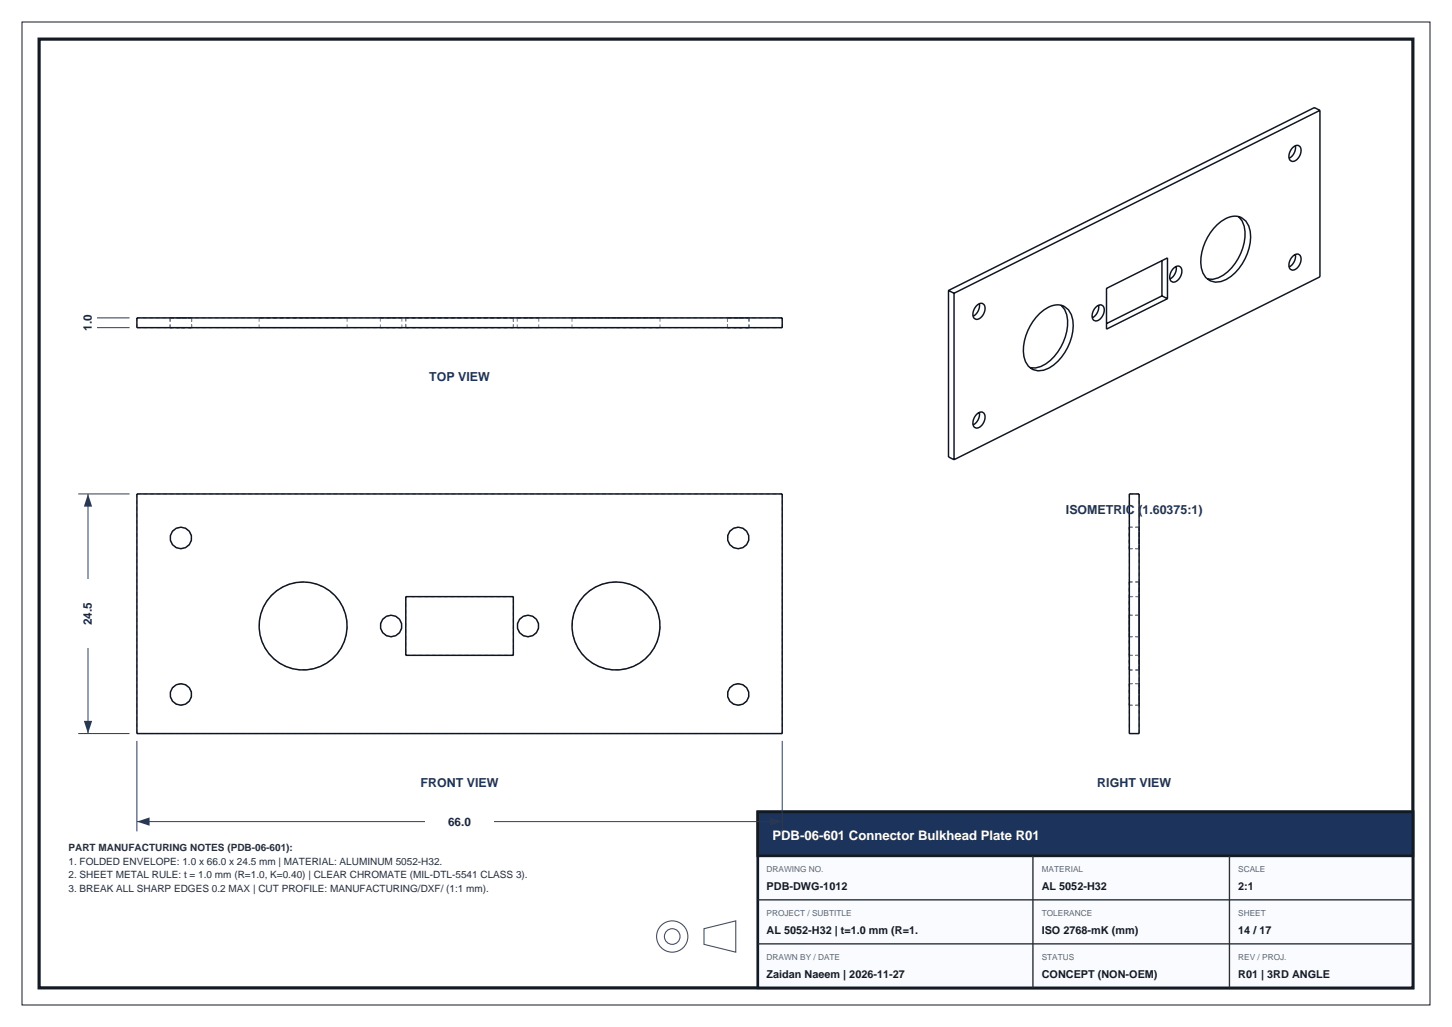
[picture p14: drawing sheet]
<svg xmlns="http://www.w3.org/2000/svg" width="297mm" height="210mm" viewBox="0 0 297 210" stroke-linecap="round" stroke-linejoin="round" font-family="sans-serif">
<defs><g id="words">
<text font-size="2.7" fill="#fff" x="158" y="171.8">PDB-06-601 Connector Bulkhead Plate R01</text>
<g font-size="2.5" fill="#1c335c">
<text x="87.8" y="78">TOP VIEW</text>
<text x="218" y="105">ISOMETRIC (1.60375:1)</text>
<text x="86" y="161">FRONT VIEW</text>
<text x="224.4" y="161">RIGHT VIEW</text>
</g>
<g font-size="2.4" fill="#1a2942">
<text x="18.8" y="67.7" transform="rotate(-90 18.8 67.7)">1.0</text>
<text x="18.8" y="127.8" transform="rotate(-90 18.8 127.8)">24.5</text>
<text x="91.7" y="168.8">66.0</text>
</g>
<g font-size="2.2" fill="#141a24">
<text x="156.8" y="182">PDB-DWG-1012</text>
<text x="213.1" y="182">AL 5052-H32</text>
<text x="253.3" y="182">2:1</text>
<text x="156.8" y="191">AL 5052-H32 | t=1.0 mm (R=1.</text>
<text x="213.1" y="191">ISO 2768-mK (mm)</text>
<text x="253.3" y="191">14 / 17</text>
<text x="156.8" y="200">Zaidan Naeem | 2026-11-27</text>
<text x="213.1" y="200">CONCEPT (NON-OEM)</text>
<text x="253.3" y="200">R01 | 3RD ANGLE</text>
</g>
<g font-size="2" fill="#242e3d">
<text x="14" y="174">PART MANUFACTURING NOTES (PDB-06-601):</text>
<text x="14" y="176.8">1. FOLDED ENVELOPE: 1.0 x 66.0 x 24.5 mm | MATERIAL: ALUMINUM 5052-H32.</text>
<text x="14" y="179.6">2. SHEET METAL RULE: t = 1.0 mm (R=1.0, K=0.40) | CLEAR CHROMATE (MIL-DTL-5541 CLASS 3).</text>
<text x="14" y="182.4">3. BREAK ALL SHARP EDGES 0.2 MAX | CUT PROFILE: MANUFACTURING/DXF/ (1:1 mm).</text>
</g>
<g font-size="1.7" fill="#59667a">
<text x="156.8" y="178.3">DRAWING NO.</text>
<text x="213.1" y="178.3">MATERIAL</text>
<text x="253.3" y="178.3">SCALE</text>
<text x="156.8" y="187.3">PROJECT / SUBTITLE</text>
<text x="213.1" y="187.3">TOLERANCE</text>
<text x="253.3" y="187.3">SHEET</text>
<text x="156.8" y="196.3">DRAWN BY / DATE</text>
<text x="213.1" y="196.3">STATUS</text>
<text x="253.3" y="196.3">REV / PROJ.</text>
</g>
</g></defs>
<path d="M8 8h281v194h-281z" fill="none" stroke="#141a24" stroke-width=".65" stroke-linecap="butt"/>
<path d="M4.5 4.5h288v201h-288z" fill="none" stroke="#141a24" stroke-width=".2"/>
<path d="M155 166h134v36h-134z" fill-rule="evenodd" fill="#fafbfe" stroke="#141a24" stroke-width=".55"/>
<path d="M155 166h134v9h-134z" fill-rule="evenodd" fill="#1c335c" stroke="#141a24" stroke-width=".55"/>
<path d="M211.3 175v27M251.5 175v27M155 193h134M155 184h134" fill="none" stroke="#262e38" stroke-width=".28"/>
<g fill="none" stroke="#404d5c" stroke-width=".22">
<path d="M144 189.9l6.5-1.6v6.4l-6.5-1.6z"/>
<circle cx="137.5" cy="191.5" r="3.2"/>
<circle cx="137.5" cy="191.5" r="1.6"/>
</g>
<g fill="none" stroke="#7a8594" stroke-width=".2" stroke-dasharray=".8 .6" stroke-linecap="butt">
<path d="M28 67h132M28 67v-2M34.8 67h2.2M34.8 65h4.4M34.8 65v2M37 67h2.2M37 65h-2.2M39.2 67h-4.4M39.2 65h-2.2M39.2 65v2M53 67h9M53 65h18"/>
<path d="M53 65v2M62 67h9M62 65h-9M71 67h-18M71 65h-9M71 65v2M77.8 67h2.2M77.8 65h4.4M77.8 65v2M80 67h2.2M80 65h-2.2M82.2 67h-4.4"/>
<path d="M82.2 65h-2.2M82.2 65v2M83 65h22M83 65v2M83 67v-2M83 67h22M105 67h-22M105 65v2M105 65h-22M105.8 67h2.2M105.8 65h4.4M105.8 65v2"/>
<path d="M108 67h2.2M108 65h-2.2M110.2 67h-4.4M110.2 65h-2.2M110.2 65v2M117 67h9M117 65h18M117 65v2M126 67h9M126 65h-9M135 67h-18M135 65h-9"/>
<path d="M135 65v2M148.8 67h2.2M148.8 65h4.4M148.8 65v2M151 67h2.2M151 65h-2.2M153.2 67h-4.4M153.2 65h-2.2M153.2 65v2M160 65h-132M160 67v-2M28 101h132"/>
<path d="M37 107.8a2.2 2.2 0 0 0-2 3 2.2 2.2 0 0 0 3.5 .8 2.2 2.2 0 0 0-.5-3.6l-1-.2M62 119a9 9 0 0 0-8 13.1 9 9 0 0 0 15.3 1.2 9 9 0 0 0-5.9-14.2l-1.4-.1M126 119a9 9 0 0 0-8 13.1 9 9 0 0 0 15.3 1.2 9 9 0 0 0-5.9-14.2l-1.4-.1M151 107.8a2.2 2.2 0 0 0-2 3 2.2 2.2 0 0 0 3.5 .8 2.2 2.2 0 0 0-.5-3.6l-1-.2M160 101v49M231 119v18M231 107.8v4.4M231 112.2v-4.4M231 101h2M231 101v49M233 119h-2M233 119v18"/>
<path d="M233 107.8h-2M233 107.8v4.4M233 112.2v-4.4M233 112.2h-2M37 139.8a2.2 2.2 0 0 0-2 3 2.2 2.2 0 0 0 3.5 .8 2.2 2.2 0 0 0-.5-3.6l-1-.2M80 125.8a2.2 2.2 0 0 0-2 3 2.2 2.2 0 0 0 3.5 .8 2.2 2.2 0 0 0-.5-3.6l-1-.2M83 134h22M83 122v12M105 122h-22M105 134v-12M108 125.8a2.2 2.2 0 0 0-2 3 2.2 2.2 0 0 0 3.5 .8 2.2 2.2 0 0 0-.5-3.6l-1-.2M151 139.8a2.2 2.2 0 0 0-2 3 2.2 2.2 0 0 0 3.5 .8 2.2 2.2 0 0 0-.5-3.6l-1-.2"/>
<path d="M231 125.8v4.4M231 130.2v-4.4M231 137v-18M231 139.8v4.4M231 134v-12M231 122h2M231 122v12M233 125.8h-2M233 125.8v4.4M233 130.2v-4.4M233 137v-18M233 139.8h-2"/>
<path d="M233 139.8v4.4M233 134h-2M233 122v12M233 122h-2M233 134v-12M233 130.2h-2M233 137h-2M28 150v-49M160 150h-132M231 144.2v-4.4M231 150h2M233 144.2v-4.4"/>
<path d="M233 150v-49M233 144.2h-2"/>
</g>
<g fill="none" stroke="#0f141f" stroke-width=".3">
<path d="M264.5 30.1l.9-.4a.86 .86 0 0 1 .7 1.2 2.33 2.33 0 0 1-1.7 2.1 1.27 1.27 0 0 1-.5-2zM265 29.8a2.51 2.51 0 0 1-1.3 2.6M270 22.6v34l-74.9 37.4M270 22.6l-1.1-.6-74.9 37.4M270 22.6l-74.9 37.4M194 59.4v34l1.1 .6M194 59.4l1.1 .6M195.1 60v34M226.3 59l12.5-6.3v8.4l-12.5 6.2zM237.7 53.3v7.2M240.1 54.8l.9-.4a.86 .86 0 0 1 .7 1.2 2.33 2.33 0 0 1-1.7 2.1 1.27 1.27 0 0 1-.5-2zM240.6 54.5a2.51 2.51 0 0 1-1.3 2.5"/>
<path d="M249 46a5.8 5.8 0 0 1 3.1-1.8h.4a3.1 3.1 0 0 1 3.2 3.1 10.5 10.5 0 0 1-4.9 9.8 3.2 3.2 0 0 1-5.1-2.3 10.5 10.5 0 0 1 3.3-8.8zM253.3 44.3a5.4 5.4 0 0 1 1.2 5.4 10.3 10.3 0 0 1-5.3 7.1l-1.1 .3h-1.1M264.5 52.4l.9-.5a.86 .86 0 0 1 .7 1.3 2.33 2.33 0 0 1-1.7 2 1.27 1.27 0 0 1-.5-2zM265 52a2.51 2.51 0 0 1-1.3 2.6M28 65h132v2h-132zM199.8 62.4l1-.4a.86 .86 0 0 1 .7 1.2 2.33 2.33 0 0 1-1.7 2.1 1.27 1.27 0 0 1-.6-2zM200.3 62.1a2.51 2.51 0 0 1-1.3 2.6M212.7 64.1a5.8 5.8 0 0 1 3.1-1.7l.5-.1a3.1 3.1 0 0 1 3.1 3.2 10.5 10.5 0 0 1-4.9 9.8 3.2 3.2 0 0 1-5.1-2.4 10.5 10.5 0 0 1 3.3-8.8zM217 62.4a5.4 5.4 0 0 1 1.2 5.4 10.3 10.3 0 0 1-5.3 7.1l-1.1 .3h-1.1M224.2 62.8l.9-.5a.86 .86 0 0 1 .8 1.2 2.33 2.33 0 0 1-1.7 2.1 1.27 1.27 0 0 1-.6-2zM224.7 62.4a2.51 2.51 0 0 1-1.3 2.6M237.7 60.5l1.1 .6"/>
<path d="M237.7 60.5l-11.4 5.7M199.8 84.7l1-.5a.86 .86 0 0 1 .7 1.2 2.33 2.33 0 0 1-1.7 2.1 1.27 1.27 0 0 1-.6-2zM200.3 84.3a2.51 2.51 0 0 1-1.3 2.6M28 101h132v49h-132zM231 101h2v49h-2zM83 122h22v12h-22z"/>
<circle cx="37" cy="110" r="2.2"/>
<circle cx="151" cy="110" r="2.2"/>
<circle cx="62" cy="128" r="9"/>
<circle cx="80" cy="128" r="2.2"/>
<circle cx="108" cy="128" r="2.2"/>
<circle cx="126" cy="128" r="9"/>
<circle cx="37" cy="142" r="2.2"/>
<circle cx="151" cy="142" r="2.2"/>
</g>
<path d="M28 151.5v18.5M160 151.5v18.5M28 168h132" fill="none" stroke="#293d5c" stroke-width=".2"/>
<g fill="#293d5c">
<path d="M28 168l2.6-.9v1.7z"/>
<path d="M157.4 167.1l2.6 .9-2.6 .8z"/>
</g>
<path d="M87 166h14v3.8h-14z" fill-rule="evenodd" fill="#fff"/>
<path d="M16 101h10.5M18 101v49M16 150h10.5" fill="none" stroke="#293d5c" stroke-width=".2"/>
<g fill="#293d5c">
<path d="M17.1 147.4h1.8l-.9 2.6z"/>
<path d="M18 101l.9 2.6h-1.8z"/>
</g>
<path d="M16 118.5h3.8v14h-3.8z" fill-rule="evenodd" fill="#fff"/>
<path d="M16 67h10.5M16 65h10.5M18 65v2" fill="none" stroke="#293d5c" stroke-width=".2"/>
<g fill="#293d5c">
<path d="M17.1 64.4h1.8l-.9 2.6z"/>
<path d="M18 65l.9 2.6h-1.8z"/>
</g>
<path d="M16 59h3.8v14h-3.8z" fill-rule="evenodd" fill="#fff"/>
<use href="#words"/>
</svg>
